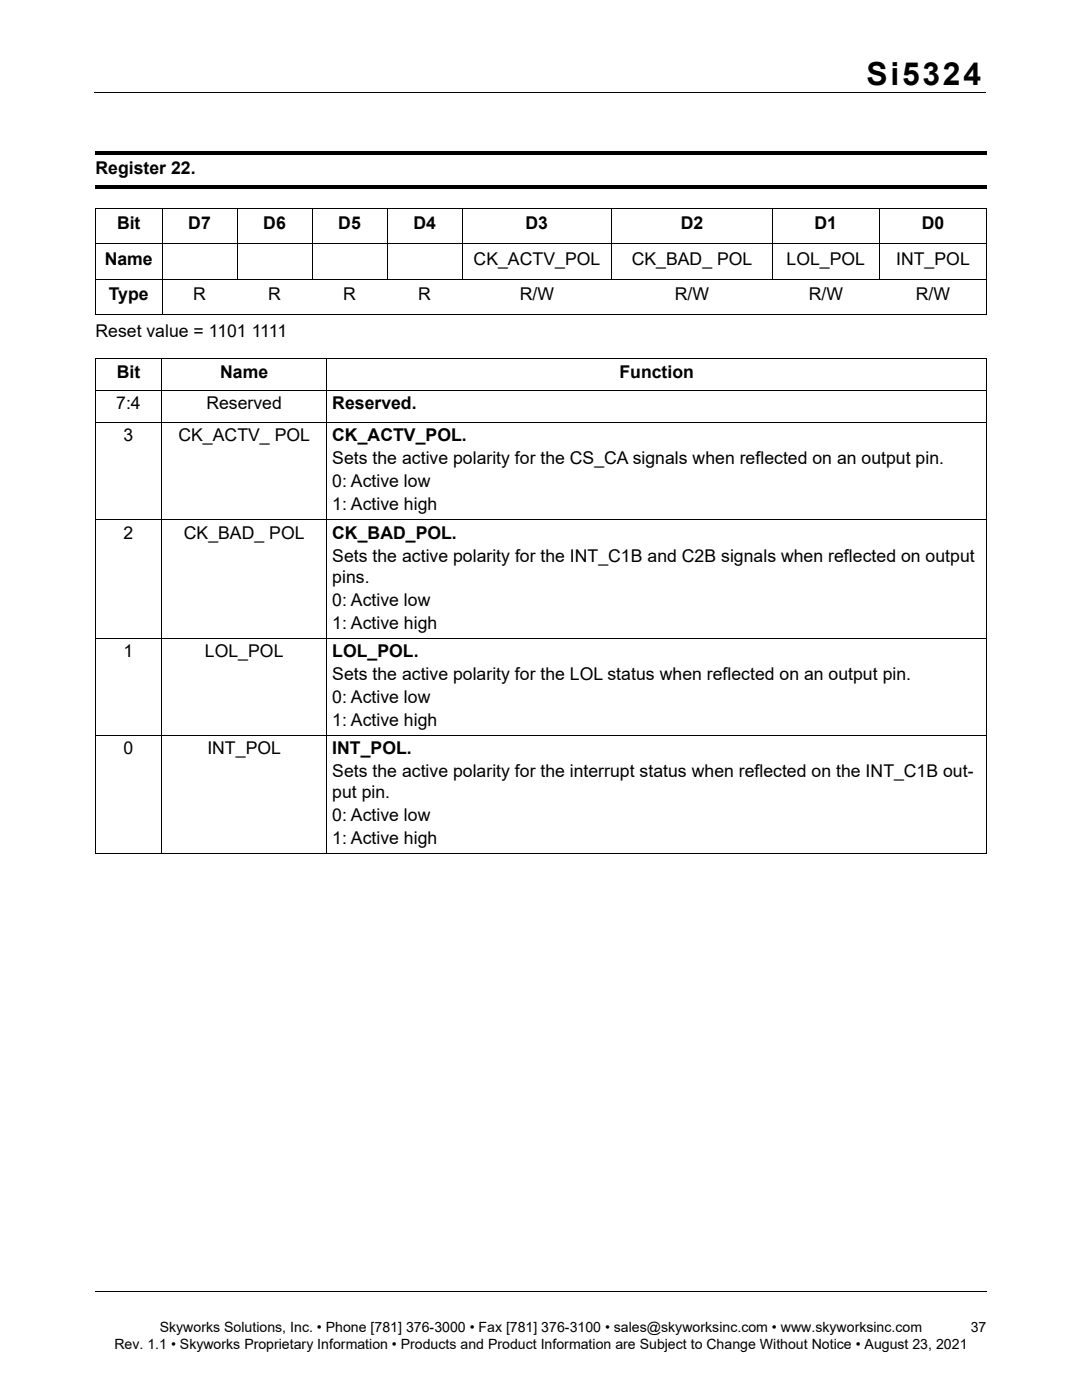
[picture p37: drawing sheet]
<svg xmlns="http://www.w3.org/2000/svg" width="216mm" height="279mm" viewBox="0 0 216 279" stroke-linecap="round" stroke-linejoin="round" font-family="sans-serif">
<defs><g id="words">
<text font-size="6.3" x="172.9" y="16.9">Si5324</text>
<g font-size="3.5">
<text x="19" y="34.8">Register 22.</text>
<text x="23.3" y="45.7">Bit</text>
<text x="37.6" y="45.7">D7</text>
<text x="52.5" y="45.7">D6</text>
<text x="67.5" y="45.7">D5</text>
<text x="82.5" y="45.7">D4</text>
<text x="104.9" y="45.7">D3</text>
<text x="135.8" y="45.7">D2</text>
<text x="162.5" y="45.7">D1</text>
<text x="183.9" y="45.7">D0</text>
<text x="20.9" y="52.8">Name</text>
<text x="94.5" y="52.8">CK_ACTV_POL</text>
<text x="126" y="52.8">CK_BAD_ POL</text>
<text x="156.9" y="52.8">LOL_POL</text>
<text x="178.8" y="52.8">INT_POL</text>
<text x="21.7" y="59.9">Type</text>
<text x="38.5" y="59.9">R</text>
<text x="53.5" y="59.9">R</text>
<text x="68.5" y="59.9">R</text>
<text x="83.5" y="59.9">R</text>
<text x="103.7" y="59.9">R/W</text>
<text x="134.7" y="59.9">R/W</text>
<text x="161.4" y="59.9">R/W</text>
<text x="182.8" y="59.9">R/W</text>
<text x="19" y="67.3">Reset value = 1101 1111</text>
<text x="23.3" y="75.4">Bit</text>
<text x="43.9" y="75.4">Name</text>
<text x="123.6" y="75.4">Function</text>
<text x="23.2" y="81.7">7:4</text>
<text x="41.2" y="81.7">Reserved</text>
<text x="66.3" y="81.7">Reserved.</text>
<text x="24.7" y="88.1">3</text>
<text x="35.6" y="88.1">CK_ACTV_ POL</text>
<text x="66.3" y="88.1">CK_ACTV_POL.</text>
<text x="66.3" y="92.7">Sets the active polarity for the CS_CA signals when reflected on an output pin.</text>
<text x="66.3" y="97.3">0: Active low</text>
<text x="66.3" y="101.8">1: Active high</text>
<text x="24.7" y="107.5">2</text>
<text x="36.7" y="107.5">CK_BAD_ POL</text>
<text x="66.3" y="107.5">CK_BAD_POL.</text>
<text x="66.3" y="112.1">Sets the active polarity for the INT_C1B and C2B signals when reflected on output</text>
<text x="66.3" y="116.3">pins.</text>
<text x="66.3" y="120.9">0: Active low</text>
<text x="66.3" y="125.5">1: Active high</text>
<text x="24.7" y="131.1">1</text>
<text x="40.9" y="131.1">LOL_POL</text>
<text x="66.3" y="131.1">LOL_POL.</text>
<text x="66.3" y="135.7">Sets the active polarity for the LOL status when reflected on an output pin.</text>
<text x="66.3" y="140.3">0: Active low</text>
<text x="66.3" y="144.9">1: Active high</text>
<text x="24.7" y="150.5">0</text>
<text x="41.4" y="150.5">INT_POL</text>
<text x="66.3" y="150.5">INT_POL.</text>
<text x="66.3" y="155.1">Sets the active polarity for the interrupt status when reflected on the INT_C1B out-</text>
<text x="66.3" y="159.3">put pin.</text>
<text x="66.3" y="163.9">0: Active low</text>
<text x="66.3" y="168.5">1: Active high</text>
</g>
<g font-size="2.8">
<text x="22.8" y="269.3">Rev. 1.1 • Skyworks Proprietary Information • Products and Product Information are Subject to Change Without Notice • August 23, 2021</text>
<text x="31.9" y="265.8">Skyworks Solutions, Inc. • Phone [781] 376-3000 • Fax [781] 376-3100 • sales@skyworksinc.com • www.skyworksinc.com</text>
<text x="193.7" y="265.8">37</text>
</g>
</g></defs>
<path d="M18.8 18.4h177.8M19.1 257.8h177.8" fill="none" stroke="#000" stroke-width=".2"/>
<path d="M19 28.9h177.8v3.5h-177.8z" fill="#fff"/>
<path d="M19 30.3h177.8v.7h-177.8z" fill="#000"/>
<path d="M19 35.6h177.8v3.5h-177.8z" fill="#fff"/>
<path d="M19 36.9h177.8v.7h-177.8z" fill="#000"/>
<g fill="none" stroke="#000" stroke-width=".2">
<path d="M19 41.6h177.9M19 48.7h177.9M19 55.7h177.9M19 41.7v21M32.3 41.6v21.3M47.3 41.6v14.2M62.3 41.6v14.2M77.2 41.6v14.2M92.2 41.6v14.2M122.1 41.6v14.2M154.1 41.6v14.2M175.5 41.6v14.2"/>
<path d="M196.8 41.7v21M19 62.8h177.9M19 71.6h177.9M19 78h177.9M19 71.7v98.6M32.2 71.5v99M65.2 71.5v99M196.8 71.7v98.6M19 84.3h177.9M19 103.7h177.9M19 127.4h177.9M19 146.8h177.9"/>
<path d="M19 170.4h177.9"/>
</g>
<use href="#words"/>
</svg>
